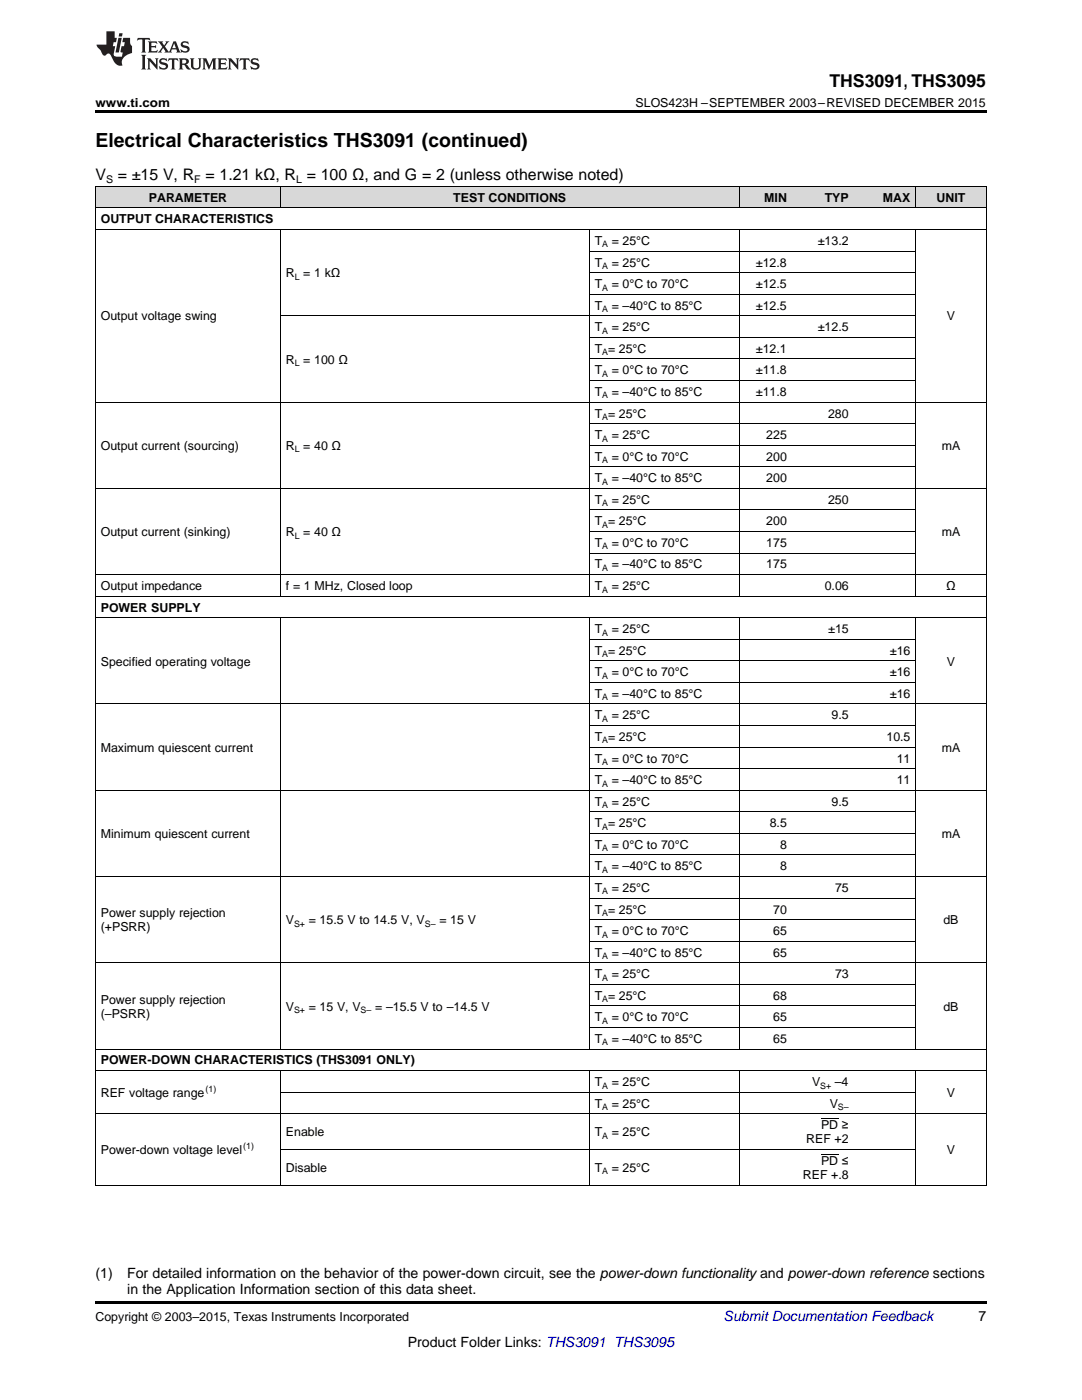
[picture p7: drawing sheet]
<svg xmlns="http://www.w3.org/2000/svg" width="216mm" height="279mm" viewBox="0 0 216 279" stroke-linecap="round" stroke-linejoin="round" font-family="sans-serif">
<defs><g id="words">
<text font-size="3.9" x="19" y="29.3">Electrical Characteristics THS3091 (continued)</text>
<text font-size="3.5" x="165.5" y="17.3">THS3091, THS3095</text>
<g font-size="3.2">
<text x="19" y="36">V</text>
<text x="23.5" y="36">= ±15 V, R</text>
<text x="41" y="36">= 1.21 kΩ, R = 100 Ω, and G = 2 (unless otherwise noted)</text>
</g>
<g font-size="2.8">
<text x="19" y="255.1">(1)</text>
<text x="25.4" y="255.1">For detailed information on the behavior of the power-down circuit, see the power-down functionality and power-down reference sections</text>
<text x="25.4" y="258.2">in the Application Information section of this data sheet.</text>
<text x="195.3" y="263.6">7</text>
<text x="81.4" y="268.9">Product Folder Links: THS3091 THS3095</text>
</g>
<text font-size="2.8" fill="#0000c8" x="144.4" y="263.6">Submit Documentation Feedback</text>
<g font-size="2.5">
<text x="19" y="21.4">www.ti.com</text>
<text x="126.8" y="21.4">SLOS423H –SEPTEMBER 2003–REVISED DECEMBER 2015</text>
<text x="29.7" y="40.3">PARAMETER</text>
<text x="90.5" y="40.3">TEST CONDITIONS</text>
<text x="152.5" y="40.3">MIN</text>
<text x="164.6" y="40.3">TYP</text>
<text x="176.2" y="40.3">MAX</text>
<text x="186.9" y="40.3">UNIT</text>
<text x="20.1" y="44.6">OUTPUT CHARACTERISTICS</text>
<text x="118.7" y="48.9">T</text>
<text x="118.7" y="53.2">T</text>
<text x="122.1" y="48.9">= 25°C</text>
<text x="122.1" y="53.2">= 25°C</text>
<text x="150.8" y="53.2">±12.8</text>
<text x="163.2" y="48.9">±13.2</text>
<text x="57" y="55.4">R = 1 kΩ</text>
<text x="118.7" y="57.5">T</text>
<text x="122.1" y="57.5">= 0°C to 70°C</text>
<text x="150.8" y="57.5">±12.5</text>
<text x="20.1" y="64">Output voltage swing</text>
<text x="118.7" y="61.8">T</text>
<text x="122.1" y="61.8">= –40°C to 85°C</text>
<text x="150.8" y="61.8">±12.5</text>
<text x="188.9" y="64">V</text>
<text x="118.7" y="66.1">T</text>
<text x="118.7" y="70.4">T = 25°C</text>
<text x="122.1" y="66.1">= 25°C</text>
<text x="150.8" y="70.4">±12.1</text>
<text x="163.2" y="66.1">±12.5</text>
<text x="57" y="72.6">R = 100 Ω</text>
<text x="118.7" y="74.7">T</text>
<text x="122.1" y="74.7">= 0°C to 70°C</text>
<text x="150.8" y="74.7">±11.8</text>
<text x="118.7" y="79">T</text>
<text x="118.7" y="83.3">T = 25°C</text>
<text x="122.1" y="79">= –40°C to 85°C</text>
<text x="150.8" y="79">±11.8</text>
<text x="165.2" y="83.3">280</text>
<text x="20.1" y="89.8">Output current (sourcing)</text>
<text x="57" y="89.8">R = 40 Ω</text>
<text x="118.7" y="87.6">T</text>
<text x="122.1" y="87.6">= 25°C</text>
<text x="152.9" y="87.6">225</text>
<text x="187.9" y="89.8">mA</text>
<text x="118.7" y="91.9">T</text>
<text x="122.1" y="91.9">= 0°C to 70°C</text>
<text x="152.9" y="91.9">200</text>
<text x="118.7" y="96.2">T</text>
<text x="118.7" y="100.5">T</text>
<text x="122.1" y="96.2">= –40°C to 85°C</text>
<text x="122.1" y="100.5">= 25°C</text>
<text x="152.9" y="96.2">200</text>
<text x="165.2" y="100.5">250</text>
<text x="20.1" y="107">Output current (sinking)</text>
<text x="57" y="107">R = 40 Ω</text>
<text x="118.7" y="104.8">T = 25°C</text>
<text x="152.9" y="104.8">200</text>
<text x="187.9" y="107">mA</text>
<text x="118.7" y="109.1">T</text>
<text x="118.7" y="113.5">T</text>
<text x="122.1" y="109.1">= 0°C to 70°C</text>
<text x="122.1" y="113.5">= –40°C to 85°C</text>
<text x="152.9" y="109.1">175</text>
<text x="152.9" y="113.5">175</text>
<text x="20.1" y="117.8">Output impedance</text>
<text x="57" y="117.8">f = 1 MHz, Closed loop</text>
<text x="118.7" y="117.8">T</text>
<text x="122.1" y="117.8">= 25°C</text>
<text x="164.6" y="117.8">0.06</text>
<text x="188.8" y="117.8">Ω</text>
<text x="20.1" y="122.1">POWER SUPPLY</text>
<text x="118.7" y="126.4">T</text>
<text x="118.7" y="130.7">T = 25°C</text>
<text x="122.1" y="126.4">= 25°C</text>
<text x="165.3" y="126.4">±15</text>
<text x="177.6" y="130.7">±16</text>
<text x="20.1" y="132.8">Specified operating voltage</text>
<text x="118.7" y="135">T</text>
<text x="122.1" y="135">= 0°C to 70°C</text>
<text x="177.6" y="135">±16</text>
<text x="188.9" y="132.8">V</text>
<text x="118.7" y="139.3">T</text>
<text x="118.7" y="143.6">T</text>
<text x="122.1" y="139.3">= –40°C to 85°C</text>
<text x="122.1" y="143.6">= 25°C</text>
<text x="165.9" y="143.6">9.5</text>
<text x="177.6" y="139.3">±16</text>
<text x="118.7" y="147.9">T = 25°C</text>
<text x="176.9" y="147.9">10.5</text>
<text x="20.1" y="150">Maximum quiescent current</text>
<text x="118.7" y="152.2">T</text>
<text x="122.1" y="152.2">= 0°C to 70°C</text>
<text x="178.9" y="152.2">11</text>
<text x="187.9" y="150">mA</text>
<text x="118.7" y="156.5">T</text>
<text x="118.7" y="160.8">T</text>
<text x="122.1" y="156.5">= –40°C to 85°C</text>
<text x="122.1" y="160.8">= 25°C</text>
<text x="165.9" y="160.8">9.5</text>
<text x="178.9" y="156.5">11</text>
<text x="20.1" y="167.3">Minimum quiescent current</text>
<text x="118.7" y="165.1">T = 25°C</text>
<text x="153.6" y="165.1">8.5</text>
<text x="187.9" y="167.3">mA</text>
<text x="118.7" y="169.4">T</text>
<text x="118.7" y="173.7">T</text>
<text x="122.1" y="169.4">= 0°C to 70°C</text>
<text x="122.1" y="173.7">= –40°C to 85°C</text>
<text x="155.6" y="169.4">8</text>
<text x="155.6" y="173.7">8</text>
<text x="118.7" y="178">T</text>
<text x="122.1" y="178">= 25°C</text>
<text x="166.6" y="178">75</text>
<text x="20.1" y="183.1">Power supply rejection</text>
<text x="20.1" y="185.9">(+PSRR)</text>
<text x="57" y="184.5">V</text>
<text x="61.6" y="184.5">= 15.5 V to 14.5 V, V</text>
<text x="87.7" y="184.5">= 15 V</text>
<text x="118.7" y="182.3">T = 25°C</text>
<text x="154.3" y="182.3">70</text>
<text x="188.2" y="184.5">dB</text>
<text x="118.7" y="186.6">T</text>
<text x="118.7" y="190.9">T</text>
<text x="122.1" y="186.6">= 0°C to 70°C</text>
<text x="122.1" y="190.9">= –40°C to 85°C</text>
<text x="154.3" y="186.6">65</text>
<text x="154.3" y="190.9">65</text>
<text x="118.7" y="195.2">T</text>
<text x="122.1" y="195.2">= 25°C</text>
<text x="166.6" y="195.2">73</text>
<text x="20.1" y="200.3">Power supply rejection</text>
<text x="20.1" y="203.1">(–PSRR)</text>
<text x="57" y="201.7">V</text>
<text x="61.6" y="201.7">= 15 V, V</text>
<text x="74.9" y="201.7">= –15.5 V to –14.5 V</text>
<text x="118.7" y="199.5">T = 25°C</text>
<text x="118.7" y="203.8">T</text>
<text x="122.1" y="203.8">= 0°C to 70°C</text>
<text x="154.3" y="199.5">68</text>
<text x="154.3" y="203.8">65</text>
<text x="188.2" y="201.7">dB</text>
<text x="118.7" y="208.1">T</text>
<text x="122.1" y="208.1">= –40°C to 85°C</text>
<text x="154.3" y="208.1">65</text>
<text x="20.1" y="212.4">POWER-DOWN CHARACTERISTICS (THS3091 ONLY)</text>
<text x="20.1" y="218.9">REF voltage range</text>
<text x="118.7" y="216.7">T</text>
<text x="118.7" y="221.1">T</text>
<text x="122.1" y="216.7">= 25°C</text>
<text x="122.1" y="221.1">= 25°C</text>
<text x="162" y="216.7">V</text>
<text x="165.6" y="221.1">V</text>
<text x="166.6" y="216.7">–4</text>
<text x="188.9" y="218.9">V</text>
<text x="57" y="226.8">Enable</text>
<text x="118.7" y="226.8">T</text>
<text x="122.1" y="226.8">= 25°C</text>
<text x="163.8" y="225.4">PD ≥</text>
<text x="20.1" y="230.3">Power-down voltage level</text>
<text x="57" y="233.9">Disable</text>
<text x="118.7" y="233.9">T</text>
<text x="122.1" y="233.9">= 25°C</text>
<text x="160.9" y="228.2">REF +2</text>
<text x="163.8" y="232.5">PD ≤</text>
<text x="188.9" y="230.3">V</text>
<text x="160.2" y="235.3">REF +.8</text>
<text x="19" y="263.6">Copyright © 2003–2015, Texas Instruments Incorporated</text>
</g>
<g font-size="2.1">
<text x="21.2" y="36.6">S</text>
<text x="38.8" y="36.6">F</text>
<text x="59.1" y="36.6">L</text>
</g>
<g font-size="1.8">
<text x="120.2" y="49.4">A</text>
<text x="120.2" y="53.7">A</text>
<text x="58.8" y="55.8">L</text>
<text x="120.2" y="58">A</text>
<text x="120.2" y="62.3">A</text>
<text x="120.2" y="66.6">A</text>
<text x="120.2" y="70.9">A</text>
<text x="58.8" y="73.1">L</text>
<text x="120.2" y="75.2">A</text>
<text x="120.2" y="79.5">A</text>
<text x="120.2" y="83.8">A</text>
<text x="120.2" y="88.1">A</text>
<text x="58.8" y="90.3">L</text>
<text x="120.2" y="92.4">A</text>
<text x="120.2" y="96.7">A</text>
<text x="120.2" y="101">A</text>
<text x="58.8" y="107.5">L</text>
<text x="120.2" y="105.3">A</text>
<text x="120.2" y="109.6">A</text>
<text x="120.2" y="113.9">A</text>
<text x="120.2" y="118.3">A</text>
<text x="120.2" y="126.9">A</text>
<text x="120.2" y="131.2">A</text>
<text x="120.2" y="135.5">A</text>
<text x="120.2" y="139.8">A</text>
<text x="120.2" y="144.1">A</text>
<text x="120.2" y="148.4">A</text>
<text x="120.2" y="152.7">A</text>
<text x="120.2" y="157">A</text>
<text x="120.2" y="161.3">A</text>
<text x="120.2" y="165.6">A</text>
<text x="120.2" y="169.9">A</text>
<text x="120.2" y="174.2">A</text>
<text x="120.2" y="178.5">A</text>
<text x="58.7" y="185">S+</text>
<text x="84.8" y="185">S–</text>
<text x="120.2" y="182.8">A</text>
<text x="120.2" y="187.1">A</text>
<text x="120.2" y="191.4">A</text>
<text x="120.2" y="195.7">A</text>
<text x="58.7" y="202.2">S+</text>
<text x="72" y="202.2">S–</text>
<text x="120.2" y="200">A</text>
<text x="120.2" y="204.3">A</text>
<text x="120.2" y="208.6">A</text>
<text x="41" y="217.9">(1)</text>
<text x="120.2" y="217.2">A</text>
<text x="120.2" y="221.5">A</text>
<text x="163.7" y="217.2">S+</text>
<text x="167.2" y="221.5">S–</text>
<text x="120.2" y="227.3">A</text>
<text x="48.5" y="229.3">(1)</text>
<text x="120.2" y="234.4">A</text>
</g>
</g></defs>
<g fill="#d8d8d8">
<path d="M19 37.3h3.5v4.3h-3.5z"/>
<path d="M22.5 37.3h33.5v4.3h-33.5z"/>
<path d="M56 37.3h45.8v4.3h-45.8z"/>
<path d="M101.8 37.3h15.8v4.3h-15.8z"/>
<path d="M117.6 37.3h29.9v4.3h-29.9z"/>
<path d="M147.5 37.3h10.6v4.3h-10.6z"/>
<path d="M158.1 37.3h12.3v4.3h-12.3z"/>
<path d="M170.4 37.3h12.3v4.3h-12.3z"/>
<path d="M182.7 37.3h14.1v4.3h-14.1z"/>
</g>
<path d="M19 22h177.8v.5h-177.8zM19 259.7h177.8v.5h-177.8z" fill="#000"/>
<g fill="none" stroke="#000" stroke-width=".2">
<path d="M19 37.2h177.8M19.1 37.2v199.4M55.9 37.2v4.4M147.5 37.2v4.4M182.7 37.2v4.4M196.8 37.2v199.4M19 45.8h177.8M19 41.5h177.8M55.9 45.9v73.1M117.6 45.9v73.1M117.6 58.7h65.1M117.6 54.4h65.1"/>
<path d="M117.6 50.1h65.1M147.5 45.9v73.1M182.7 45.9v73.1M56 63h126.7M117.6 75.9h65.1M117.6 71.6h65.1M117.6 67.3h65.1M19 97.5h177.8M19 80.2h177.8M117.6 93.2h65.1M117.6 88.8h65.1M117.6 84.5h65.1"/>
<path d="M19 119h177.8M19 114.7h177.8M117.6 110.4h65.1M117.6 106.1h65.1M117.6 101.8h65.1M19 123.3h177.8M55.9 123.3v86.1M117.6 123.3v86.1M117.6 136.2h65.1M117.6 131.9h65.1M117.6 127.6h65.1M147.5 123.3v86.1"/>
<path d="M182.7 123.3v86.1M19 157.7h177.8M19 140.5h177.8M117.6 153.4h65.1M117.6 149.1h65.1M117.6 144.8h65.1M19 174.9h177.8M117.6 179.2h65.1M117.6 170.6h65.1M117.6 166.3h65.1M117.6 162h65.1M19 192.1h177.8"/>
<path d="M117.6 196.4h65.1M117.6 187.8h65.1M117.6 183.5h65.1M19 213.7h177.8M19 209.4h177.8M55.9 213.7v22.9M56 218h126.7M117.6 213.7v22.9M117.6 205.1h65.1M117.6 200.7h65.1M147.5 213.7v22.9M182.7 213.7v22.9"/>
<path d="M19 236.5h177.8M19 222.3h177.8M56 229.4h126.7"/>
</g>
<g fill="#231f20">
<path d="M27.5 7.6l-.1 .5 .4-.2h.6v.1v2.1l-.2 .4h1l-.3-.4v-2.1l.1-.1h.5l.5 .2-.2-.5zM29.5 8.3l.2 .3v1.5l-.2 .4h1.8l.2-.6a1.04 1.04 0 0 1-1.3 .2v-.7h.6l.3 .2v-.6l-.3 .2h-.6v-.6l.8-.1 .4 .3-.2-.5zM31.5 8.3l.9 1.1-.9 1.1h.8l-.2-.2 .5-.7 .4 .7-.2 .2h1.5l-.1-.2 .1-.4h.9l.1 .4-.2 .2h1l-.3-.3-.7-1.9h-.5l-.9 2-.8-1 .9-1h-.8l.1 .3-.3 .5-.4-.6 .2-.2zM34.7 8.6l.4 1h-.7zM36.3 8.4a.63 .63 0 0 0-.2 .7 .63 .63 0 0 0 .6 .4l.6 .2 .1 .2a.75 .75 0 0 1-.7 .4 .75 .75 0 0 1-.6-.5l.1 .7 .1-.1a1.11 1.11 0 0 0 1.5-.6 1.13 1.13 0 0 0-1.2-.8l-.1-.4a1.04 1.04 0 0 1 1.2 .2l-.2-.5-.1 .1-.5-.2zM28.2 10.9l.2 .4v2.2l-.2 .4h1l-.3-.4v-2.2l.3-.4zM29.3 11.6l.3 .4v1.5l-.3 .4h.8l-.2-.4v-1.3l1.5 1.7v-1.9l.2-.4h-.7l.2 .4v.9l-1.1-1.3zM32 11.8a.62 .62 0 0 0-.2 .7 .62 .62 0 0 0 .6 .4l.6 .1 .1 .3a.76 .76 0 0 1-.7 .3 .76 .76 0 0 1-.6-.4l.1 .7 .1-.1a1.11 1.11 0 0 0 1.5-.6 1.13 1.13 0 0 0-1.2-.8l-.1-.4a1.04 1.04 0 0 1 1.2 .2l-.2-.6-.1 .1-.5-.1zM33.7 11.6l-.2 .6a.61 .61 0 0 1 .8-.3v1.6l-.2 .4h.9l-.2-.4v-1.6a.63 .63 0 0 1 .8 .3l-.2-.6zM35.6 11.6l.3 .4v1.5l-.3 .4h1l-.2-.2v-.8l.5 .2a.76 .76 0 0 0 1.2 .7l-1-1a.58 .58 0 0 0 .6-.5 .58 .58 0 0 0-.5-.6zM36.4 11.9h.1a.45 .45 0 0 1 .5 .1 .45 .45 0 0 1 .1 .5l-.7 .2zM37.9 11.6l.2 .2a2.17 2.17 0 0 0 .3 1.9 .99 .99 0 0 0 1.6-.6v-1.1l.2-.4h-.7l.2 .2a1.92 1.92 0 0 1-.2 1.8 .6 .6 0 0 1-.9-.5v-1.1l.2-.4zM40.4 11.6l.2 .4v1.5l-.2 .4h.7l-.2-.4v-1.4l.8 1.8 .8-1.8v1.4l-.2 .4h.9l-.2-.4v-1.5l.2-.4h-.8l-.6 1.5-.6-1.5zM43.4 11.6l.2 .4v1.5l-.2 .4h1.8l.2-.6a1.04 1.04 0 0 1-1.3 .1v-.6h.5l.4 .2v-.6l-.4 .2h-.5v-.7h.8l.3 .3-.1-.6zM45.5 11.6l.2 .4v1.5l-.2 .4h.7l-.2-.4v-1.3l1.5 1.7v-1.9l.2-.4h-.7l.2 .4v.9l-1.1-1.3zM47.9 11.6l-.1 .6a.61 .61 0 0 1 .8-.3v1.6l-.3 .4h1l-.3-.4 .1-1.6a.63 .63 0 0 1 .7 .3l-.1-.6zM50.2 11.8a.62 .62 0 0 0-.2 .7 .62 .62 0 0 0 .6 .4l.6 .1 .2 .3a.76 .76 0 0 1-.8 .3 .76 .76 0 0 1-.6-.4l.1 .7 .2-.1a1.11 1.11 0 0 0 1.5-.6 1.13 1.13 0 0 0-1.3-.8l-.1-.4a1.04 1.04 0 0 1 1.2 .2l-.1-.6-.2 .1-.5-.1z"/>
<path d="M21.2 6.3v2.6h-1.9l.1 .4 .7 .9a.91 .91 0 0 0 1 .8 .56 .56 0 0 1 .5-.3 .56 .56 0 0 1 .5 .3l.4 .8a1.53 1.53 0 0 0 1.9 1.2 1.54 1.54 0 0 1 1-2.1l.9-.3v-1.4a1.52 1.52 0 0 1-.3-1.6h-1.4l-.2 .8h.5l-.2 .8h-.4l-.2 1v.2l.4 .1-.2 .8a1.93 1.93 0 0 1-1.6-.3l.3-1.8h-.5l.2-.8h.4l.2-.8h-.4v-1.3zM23.6 7.6l-.6 2.9h.7l.6-2.9zM23.8 6.6l-.1 .7h.6l.2-.7z"/>
</g>
<path d="M163.8 230.3h3.5M163.8 223.2h3.5" fill="none" stroke="#000" stroke-width=".2"/>
<use href="#words"/>
</svg>
